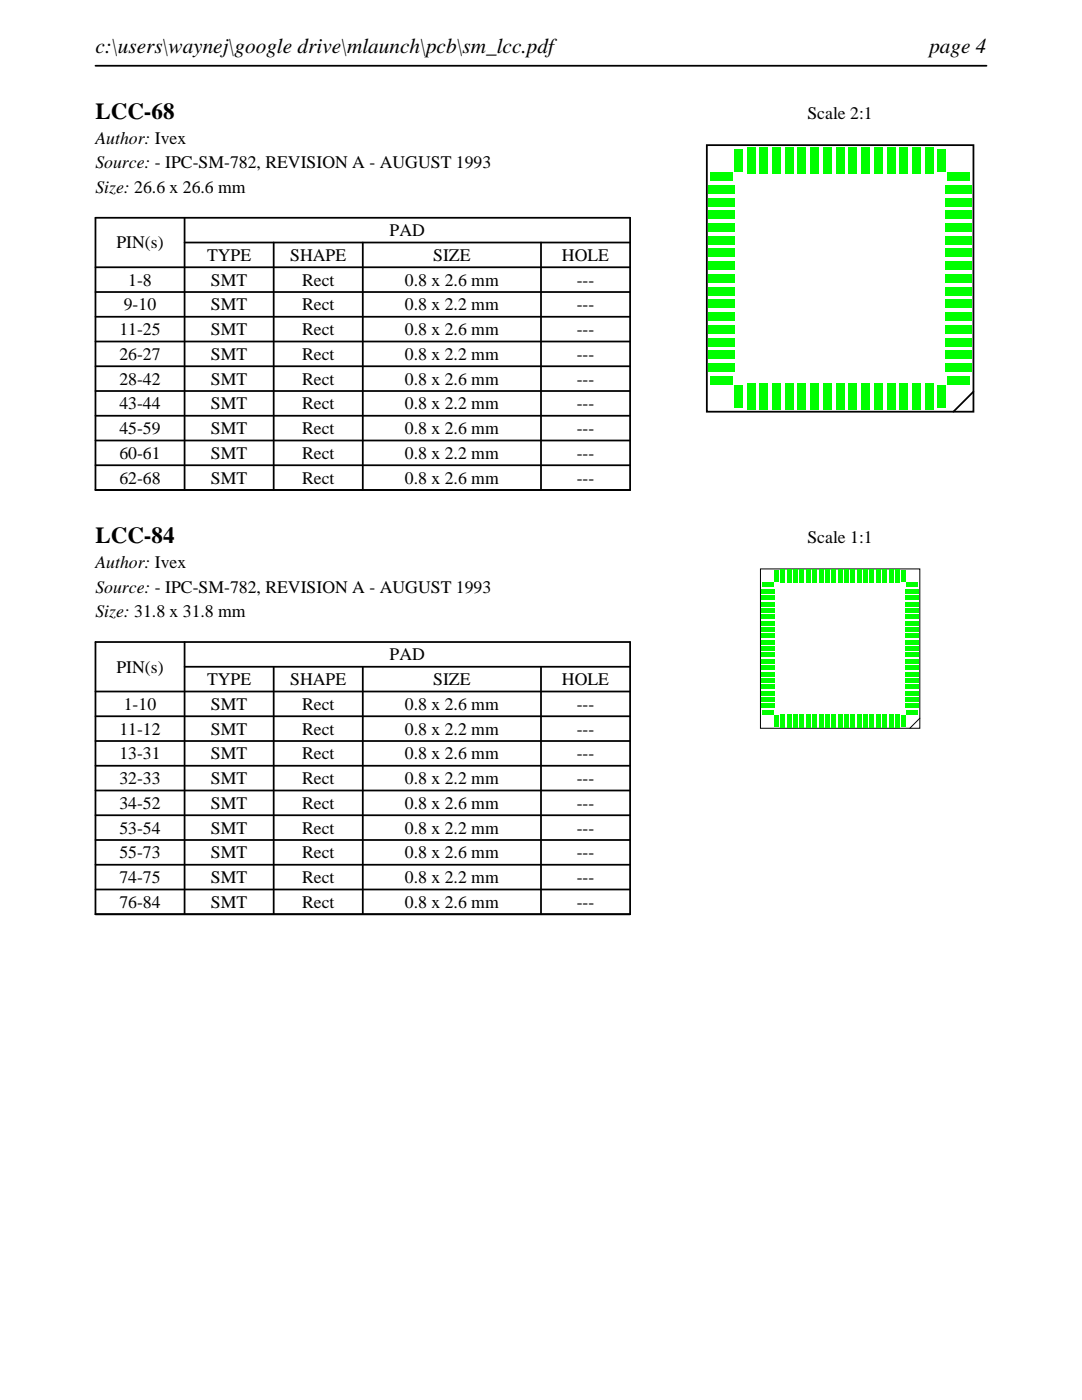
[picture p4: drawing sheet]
<svg xmlns="http://www.w3.org/2000/svg" width="216mm" height="279mm" viewBox="0 0 216 279" stroke-linecap="round" stroke-linejoin="round" font-family="sans-serif">
<defs><g id="words">
<g font-size="4.6">
<text x="19" y="23.7">LCC-68</text>
<text x="19" y="108.4">LCC-84</text>
</g>
<g font-size="4.2">
<text x="19" y="10.6">c:\users\waynej\google drive\mlaunch\pcb\sm_lcc.pdf</text>
<text x="185.4" y="10.6">page 4</text>
</g>
<g font-size="3.5">
<text x="161.1" y="23.7">Scale 2:1</text>
<text x="19" y="28.6">Author: Ivex</text>
<text x="19" y="33.6">Source: - IPC-SM-782, REVISION A - AUGUST 1993</text>
<text x="19" y="38.5">Size: 26.6 x 26.6 mm</text>
<text x="77.8" y="47.1">PAD</text>
<text x="23.2" y="49.6">PIN(s)</text>
<text x="41.3" y="52.1">TYPE</text>
<text x="57.9" y="52.1">SHAPE</text>
<text x="86.4" y="52.1">SIZE</text>
<text x="112.1" y="52.1">HOLE</text>
<text x="25.6" y="57">1-8</text>
<text x="42.1" y="57">SMT</text>
<text x="60.3" y="57">Rect</text>
<text x="80.8" y="57">0.8 x 2.6 mm</text>
<text x="115.1" y="57">---</text>
<text x="24.7" y="61.9">9-10</text>
<text x="42.1" y="61.9">SMT</text>
<text x="60.3" y="61.9">Rect</text>
<text x="80.8" y="61.9">0.8 x 2.2 mm</text>
<text x="115.1" y="61.9">---</text>
<text x="23.8" y="66.9">11-25</text>
<text x="23.8" y="71.8">26-27</text>
<text x="42.1" y="66.9">SMT</text>
<text x="42.1" y="71.8">SMT</text>
<text x="60.3" y="66.9">Rect</text>
<text x="60.3" y="71.8">Rect</text>
<text x="80.8" y="66.9">0.8 x 2.6 mm</text>
<text x="80.8" y="71.8">0.8 x 2.2 mm</text>
<text x="115.1" y="66.9">---</text>
<text x="115.1" y="71.8">---</text>
<text x="23.8" y="76.8">28-42</text>
<text x="42.1" y="76.8">SMT</text>
<text x="60.3" y="76.8">Rect</text>
<text x="80.8" y="76.8">0.8 x 2.6 mm</text>
<text x="115.1" y="76.8">---</text>
<text x="23.8" y="81.7">43-44</text>
<text x="42.1" y="81.7">SMT</text>
<text x="60.3" y="81.7">Rect</text>
<text x="80.8" y="81.7">0.8 x 2.2 mm</text>
<text x="115.1" y="81.7">---</text>
<text x="23.8" y="86.6">45-59</text>
<text x="42.1" y="86.6">SMT</text>
<text x="60.3" y="86.6">Rect</text>
<text x="80.8" y="86.6">0.8 x 2.6 mm</text>
<text x="115.1" y="86.6">---</text>
<text x="23.8" y="91.6">60-61</text>
<text x="42.1" y="91.6">SMT</text>
<text x="60.3" y="91.6">Rect</text>
<text x="80.8" y="91.6">0.8 x 2.2 mm</text>
<text x="115.1" y="91.6">---</text>
<text x="23.8" y="96.5">62-68</text>
<text x="42.1" y="96.5">SMT</text>
<text x="60.3" y="96.5">Rect</text>
<text x="80.8" y="96.5">0.8 x 2.6 mm</text>
<text x="115.1" y="96.5">---</text>
<text x="19" y="113.3">Author: Ivex</text>
<text x="161.1" y="108.4">Scale 1:1</text>
<text x="19" y="118.3">Source: - IPC-SM-782, REVISION A - AUGUST 1993</text>
<text x="19" y="123.2">Size: 31.8 x 31.8 mm</text>
<text x="77.8" y="131.8">PAD</text>
<text x="23.2" y="134.2">PIN(s)</text>
<text x="41.3" y="136.7">TYPE</text>
<text x="57.9" y="136.7">SHAPE</text>
<text x="86.4" y="136.7">SIZE</text>
<text x="112.1" y="136.7">HOLE</text>
<text x="24.7" y="141.7">1-10</text>
<text x="42.1" y="141.7">SMT</text>
<text x="60.3" y="141.7">Rect</text>
<text x="80.8" y="141.7">0.8 x 2.6 mm</text>
<text x="115.1" y="141.7">---</text>
<text x="23.8" y="146.6">11-12</text>
<text x="42.1" y="146.6">SMT</text>
<text x="60.3" y="146.6">Rect</text>
<text x="80.8" y="146.6">0.8 x 2.2 mm</text>
<text x="115.1" y="146.6">---</text>
<text x="23.8" y="151.6">13-31</text>
<text x="42.1" y="151.6">SMT</text>
<text x="60.3" y="151.6">Rect</text>
<text x="80.8" y="151.6">0.8 x 2.6 mm</text>
<text x="115.1" y="151.6">---</text>
<text x="23.8" y="156.5">32-33</text>
<text x="23.8" y="161.4">34-52</text>
<text x="42.1" y="156.5">SMT</text>
<text x="42.1" y="161.4">SMT</text>
<text x="60.3" y="156.5">Rect</text>
<text x="60.3" y="161.4">Rect</text>
<text x="80.8" y="156.5">0.8 x 2.2 mm</text>
<text x="80.8" y="161.4">0.8 x 2.6 mm</text>
<text x="115.1" y="156.5">---</text>
<text x="115.1" y="161.4">---</text>
<text x="23.8" y="166.4">53-54</text>
<text x="42.1" y="166.4">SMT</text>
<text x="60.3" y="166.4">Rect</text>
<text x="80.8" y="166.4">0.8 x 2.2 mm</text>
<text x="115.1" y="166.4">---</text>
<text x="23.8" y="171.3">55-73</text>
<text x="42.1" y="171.3">SMT</text>
<text x="60.3" y="171.3">Rect</text>
<text x="80.8" y="171.3">0.8 x 2.6 mm</text>
<text x="115.1" y="171.3">---</text>
<text x="23.8" y="176.2">74-75</text>
<text x="42.1" y="176.2">SMT</text>
<text x="60.3" y="176.2">Rect</text>
<text x="80.8" y="176.2">0.8 x 2.2 mm</text>
<text x="115.1" y="176.2">---</text>
<text x="23.8" y="181.2">76-84</text>
<text x="42.1" y="181.2">SMT</text>
<text x="60.3" y="181.2">Rect</text>
<text x="80.8" y="181.2">0.8 x 2.6 mm</text>
<text x="115.1" y="181.2">---</text>
</g>
</g></defs>
<g fill="none" stroke="#000" stroke-width=".35">
<path d="M19 13.1h177.8M19 43.5h106.7v54.3h-106.7zM19 53.3h106.7M19 58.3h106.7M36.8 48.4h88.9M36.8 43.5v54.3M54.6 48.4v49.4M72.4 48.4v49.4M107.9 48.4v49.4M19 63.2h106.7M19 68.2h106.7M19 73.1h106.7"/>
<path d="M19 78h106.7M19 83h106.7M19 87.9h106.7M19 92.9h106.7"/>
</g>
<path d="M141 29h53.2v53.2h-53.2zM190.2 82.2l4-4z" fill="none" stroke="#000" stroke-width=".36"/>
<g fill="#0f0">
<path d="M166.8 76.6h1.6v5.2h-1.6z"/>
<path d="M169.4 76.6h1.6v5.2h-1.6z"/>
<path d="M171.9 76.6h1.6v5.2h-1.6z"/>
<path d="M174.5 76.6h1.6v5.2h-1.6z"/>
<path d="M177 76.6h1.6v5.2h-1.6z"/>
<path d="M179.5 76.6h1.6v5.2h-1.6z"/>
<path d="M182.1 76.6h1.6v5.2h-1.6z"/>
<path d="M184.6 76.6h1.6v5.2h-1.6z"/>
<path d="M187.2 77h1.6v4.4h-1.6z"/>
<path d="M189 75.1h4.4v1.6h-4.4z"/>
<path d="M188.6 72.5h5.2v1.6h-5.2z"/>
<path d="M188.6 70h5.2v1.6h-5.2z"/>
<path d="M188.6 67.5h5.2v1.6h-5.2z"/>
<path d="M188.6 64.9h5.2v1.6h-5.2z"/>
<path d="M188.6 62.4h5.2v1.6h-5.2z"/>
<path d="M188.6 59.8h5.2v1.6h-5.2z"/>
<path d="M188.6 57.3h5.2v1.6h-5.2z"/>
<path d="M188.6 54.8h5.2v1.6h-5.2z"/>
<path d="M188.6 52.2h5.2v1.6h-5.2z"/>
<path d="M188.6 49.7h5.2v1.6h-5.2z"/>
<path d="M188.6 47.1h5.2v1.6h-5.2z"/>
<path d="M188.6 44.6h5.2v1.6h-5.2z"/>
<path d="M188.6 42.1h5.2v1.6h-5.2z"/>
<path d="M188.6 39.5h5.2v1.6h-5.2z"/>
<path d="M188.6 37h5.2v1.6h-5.2z"/>
<path d="M189 34.4h4.4v1.6h-4.4z"/>
<path d="M187.2 29.8h1.6v4.4h-1.6z"/>
<path d="M184.6 29.4h1.6v5.2h-1.6z"/>
<path d="M182.1 29.4h1.6v5.2h-1.6z"/>
<path d="M179.5 29.4h1.6v5.2h-1.6z"/>
<path d="M177 29.4h1.6v5.2h-1.6z"/>
<path d="M174.5 29.4h1.6v5.2h-1.6z"/>
<path d="M171.9 29.4h1.6v5.2h-1.6z"/>
<path d="M169.4 29.4h1.6v5.2h-1.6z"/>
<path d="M166.8 29.4h1.6v5.2h-1.6z"/>
<path d="M164.3 29.4h1.6v5.2h-1.6z"/>
<path d="M161.8 29.4h1.6v5.2h-1.6z"/>
<path d="M159.2 29.4h1.6v5.2h-1.6z"/>
<path d="M156.7 29.4h1.6v5.2h-1.6z"/>
<path d="M154.1 29.4h1.6v5.2h-1.6z"/>
<path d="M151.6 29.4h1.6v5.2h-1.6z"/>
<path d="M149.1 29.4h1.6v5.2h-1.6z"/>
<path d="M146.5 29.8h1.6v4.4h-1.6z"/>
<path d="M141.8 34.4h4.4v1.6h-4.4z"/>
<path d="M141.4 37h5.2v1.6h-5.2z"/>
<path d="M141.4 39.5h5.2v1.6h-5.2z"/>
<path d="M141.4 42.1h5.2v1.6h-5.2z"/>
<path d="M141.4 44.6h5.2v1.6h-5.2z"/>
<path d="M141.4 47.1h5.2v1.6h-5.2z"/>
<path d="M141.4 49.7h5.2v1.6h-5.2z"/>
<path d="M141.4 52.2h5.2v1.6h-5.2z"/>
<path d="M141.4 54.8h5.2v1.6h-5.2z"/>
<path d="M141.4 57.3h5.2v1.6h-5.2z"/>
<path d="M141.4 59.8h5.2v1.6h-5.2z"/>
<path d="M141.4 62.4h5.2v1.6h-5.2z"/>
<path d="M141.4 64.9h5.2v1.6h-5.2z"/>
<path d="M141.4 67.5h5.2v1.6h-5.2z"/>
<path d="M141.4 70h5.2v1.6h-5.2z"/>
<path d="M141.4 72.5h5.2v1.6h-5.2z"/>
<path d="M141.8 75.1h4.4v1.6h-4.4z"/>
<path d="M146.5 77h1.6v4.4h-1.6z"/>
<path d="M149.1 76.6h1.6v5.2h-1.6z"/>
<path d="M151.6 76.6h1.6v5.2h-1.6z"/>
<path d="M154.1 76.6h1.6v5.2h-1.6z"/>
<path d="M156.7 76.6h1.6v5.2h-1.6z"/>
<path d="M159.2 76.6h1.6v5.2h-1.6z"/>
<path d="M161.8 76.6h1.6v5.2h-1.6z"/>
<path d="M164.3 76.6h1.6v5.2h-1.6z"/>
</g>
<g fill="none" stroke="#000" stroke-width=".35">
<path d="M19 128.1h106.7v54.4h-106.7zM19 138h106.7M36.8 133.1h88.9M36.8 128.1v54.4M54.6 133.1v49.4M72.4 133.1v49.4M107.9 133.1v49.4M19 142.9h106.7M19 147.9h106.7M19 152.8h106.7M19 157.8h106.7M19 162.7h106.7"/>
<path d="M19 167.6h106.7M19 172.6h106.7M19 177.5h106.7"/>
</g>
<path d="M151.7 113.5h31.8v31.8h-31.8zM181.5 145.3l2-2z" fill="none" stroke="#000" stroke-width=".2"/>
<g fill="#0f0">
<path d="M167.2 142.5h.8v2.6h-.8z"/>
<path d="M168.5 142.5h.8v2.6h-.8z"/>
<path d="M169.8 142.5h.8v2.6h-.8z"/>
<path d="M171 142.5h.9v2.6h-.9z"/>
<path d="M172.3 142.5h.8v2.6h-.8z"/>
<path d="M173.6 142.5h.8v2.6h-.8z"/>
<path d="M174.9 142.5h.8v2.6h-.8z"/>
<path d="M176.1 142.5h.8v2.6h-.8z"/>
<path d="M177.4 142.5h.8v2.6h-.8z"/>
<path d="M178.7 142.5h.8v2.6h-.8z"/>
<path d="M179.9 142.7h.8v2.2h-.8z"/>
<path d="M180.9 141.7h2.2v.8h-2.2z"/>
<path d="M180.7 140.5h2.6v.8h-2.6z"/>
<path d="M180.7 139.2h2.6v.8h-2.6z"/>
<path d="M180.7 137.9h2.6v.8h-2.6z"/>
<path d="M180.7 136.7h2.6v.8h-2.6z"/>
<path d="M180.7 135.4h2.6v.8h-2.6z"/>
<path d="M180.7 134.1h2.6v.8h-2.6z"/>
<path d="M180.7 132.9h2.6v.8h-2.6z"/>
<path d="M180.7 131.6h2.6v.8h-2.6z"/>
<path d="M180.7 130.3h2.6v.8h-2.6z"/>
<path d="M180.7 129h2.6v.8h-2.6z"/>
<path d="M180.7 127.8h2.6v.8h-2.6z"/>
<path d="M180.7 126.5h2.6v.8h-2.6z"/>
<path d="M180.7 125.2h2.6v.8h-2.6z"/>
<path d="M180.7 124h2.6v.8h-2.6z"/>
<path d="M180.7 122.7h2.6v.8h-2.6z"/>
<path d="M180.7 121.4h2.6v.8h-2.6z"/>
<path d="M180.7 120.2h2.6v.8h-2.6z"/>
<path d="M180.7 118.9h2.6v.8h-2.6z"/>
<path d="M180.7 117.6h2.6v.8h-2.6z"/>
<path d="M180.9 116.3h2.2v.8h-2.2z"/>
<path d="M179.9 113.9h.8v2.2h-.8z"/>
<path d="M178.7 113.7h.8v2.6h-.8z"/>
<path d="M177.4 113.7h.8v2.6h-.8z"/>
<path d="M176.1 113.7h.8v2.6h-.8z"/>
<path d="M174.9 113.7h.8v2.6h-.8z"/>
<path d="M173.6 113.7h.8v2.6h-.8z"/>
<path d="M172.3 113.7h.8v2.6h-.8z"/>
<path d="M171 113.7h.9v2.6h-.9z"/>
<path d="M169.8 113.7h.8v2.6h-.8z"/>
<path d="M168.5 113.7h.8v2.6h-.8z"/>
<path d="M167.2 113.7h.8v2.6h-.8z"/>
<path d="M166 113.7h.8v2.6h-.8z"/>
<path d="M164.7 113.7h.8v2.6h-.8z"/>
<path d="M163.4 113.7h.8v2.6h-.8z"/>
<path d="M162.2 113.7h.8v2.6h-.8z"/>
<path d="M160.9 113.7h.8v2.6h-.8z"/>
<path d="M159.6 113.7h.8v2.6h-.8z"/>
<path d="M158.3 113.7h.9v2.6h-.9z"/>
<path d="M157.1 113.7h.8v2.6h-.8z"/>
<path d="M155.8 113.7h.8v2.6h-.8z"/>
<path d="M154.5 113.9h.8v2.2h-.8z"/>
<path d="M152.1 116.3h2.2v.8h-2.2z"/>
<path d="M151.9 117.6h2.6v.8h-2.6z"/>
<path d="M151.9 118.9h2.6v.8h-2.6z"/>
<path d="M151.9 120.2h2.6v.8h-2.6z"/>
<path d="M151.9 121.4h2.6v.8h-2.6z"/>
<path d="M151.9 122.7h2.6v.8h-2.6z"/>
<path d="M151.9 124h2.6v.8h-2.6z"/>
<path d="M151.9 125.2h2.6v.8h-2.6z"/>
<path d="M151.9 126.5h2.6v.8h-2.6z"/>
<path d="M151.9 127.8h2.6v.8h-2.6z"/>
<path d="M151.9 129h2.6v.8h-2.6z"/>
<path d="M151.9 130.3h2.6v.8h-2.6z"/>
<path d="M151.9 131.6h2.6v.8h-2.6z"/>
<path d="M151.9 132.9h2.6v.8h-2.6z"/>
<path d="M151.9 134.1h2.6v.8h-2.6z"/>
<path d="M151.9 135.4h2.6v.8h-2.6z"/>
<path d="M151.9 136.7h2.6v.8h-2.6z"/>
<path d="M151.9 137.9h2.6v.8h-2.6z"/>
<path d="M151.9 139.2h2.6v.8h-2.6z"/>
<path d="M151.9 140.5h2.6v.8h-2.6z"/>
<path d="M152.1 141.7h2.2v.8h-2.2z"/>
<path d="M154.5 142.7h.8v2.2h-.8z"/>
<path d="M155.8 142.5h.8v2.6h-.8z"/>
<path d="M157.1 142.5h.8v2.6h-.8z"/>
<path d="M158.3 142.5h.9v2.6h-.9z"/>
<path d="M159.6 142.5h.8v2.6h-.8z"/>
<path d="M160.9 142.5h.8v2.6h-.8z"/>
<path d="M162.2 142.5h.8v2.6h-.8z"/>
<path d="M163.4 142.5h.8v2.6h-.8z"/>
<path d="M164.7 142.5h.8v2.6h-.8z"/>
<path d="M166 142.5h.8v2.6h-.8z"/>
</g>
<use href="#words"/>
</svg>
